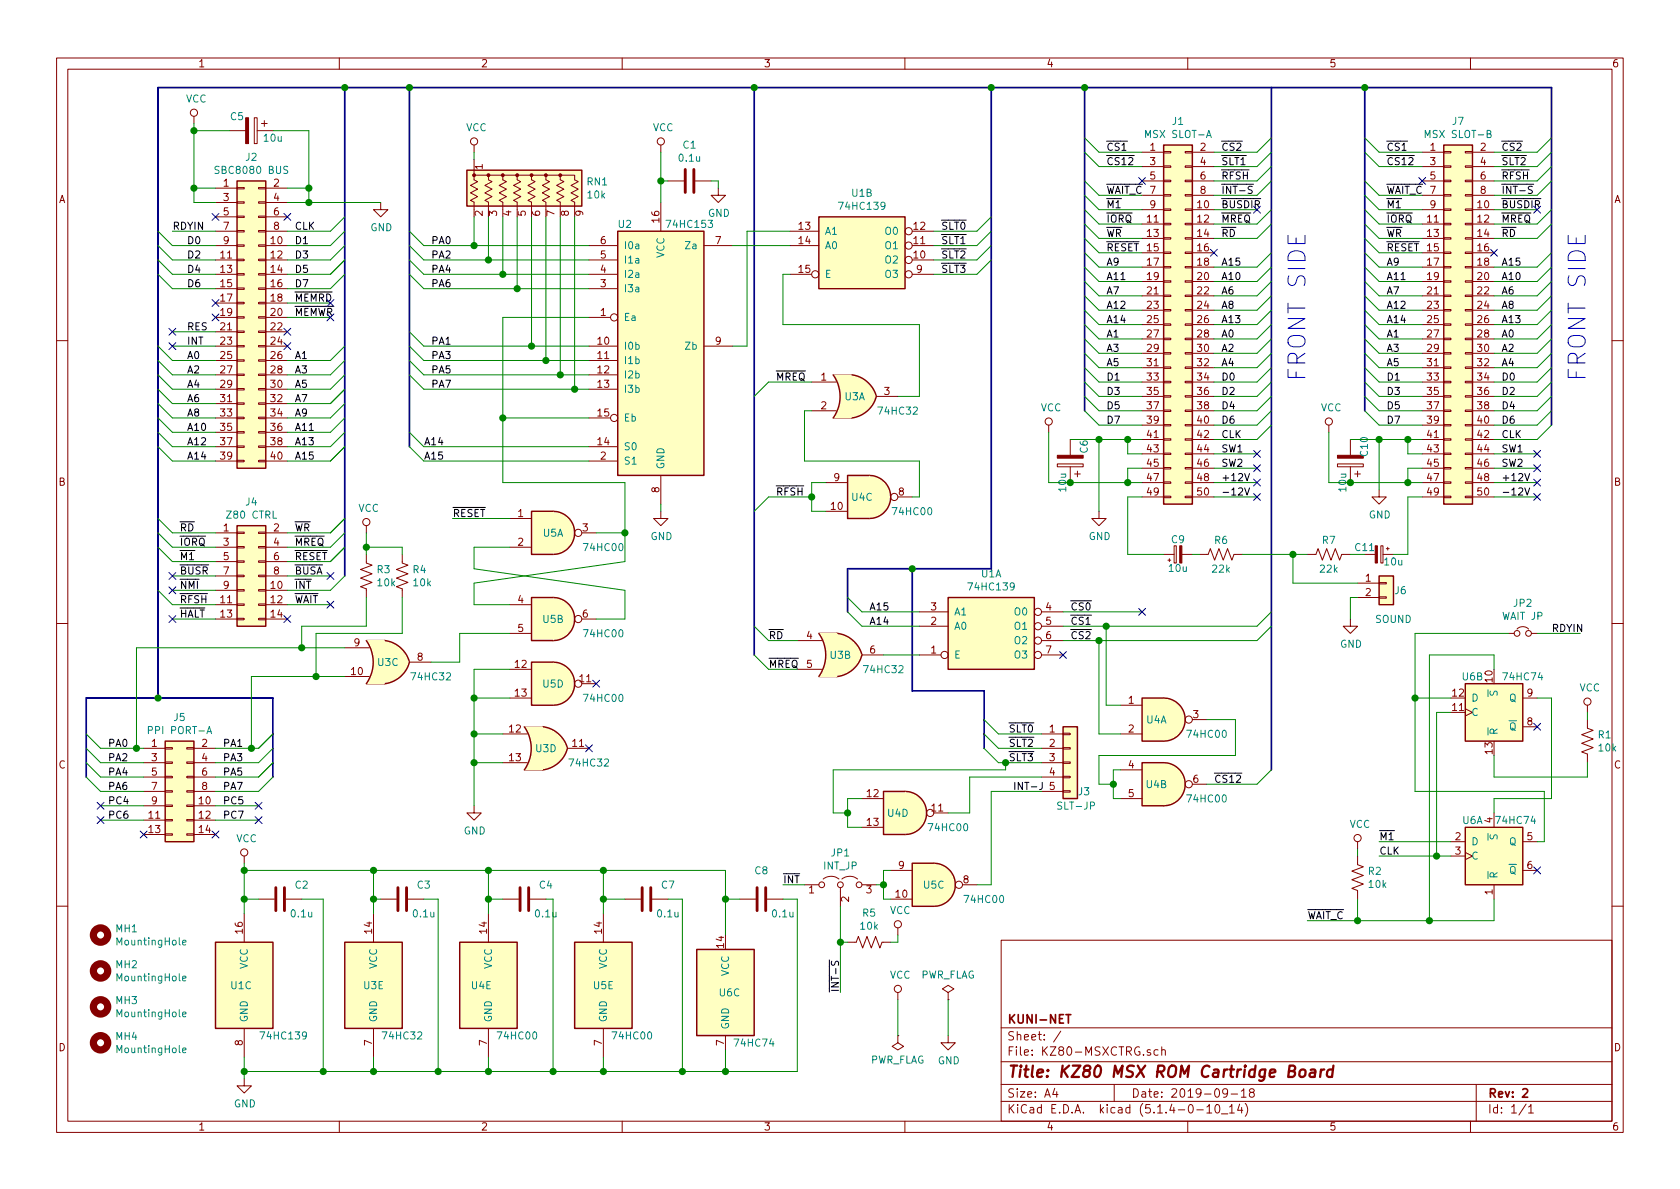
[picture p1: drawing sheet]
<svg xmlns="http://www.w3.org/2000/svg" width="297mm" height="210mm" viewBox="0 0 297 210" stroke-linecap="round" stroke-linejoin="round" font-family="sans-serif">
<defs><g id="words">
<g font-size="4.2" fill="#0000c2">
<text x="230.9" y="67.6" transform="rotate(-90 230.9 67.6)">FRONT SIDE</text>
<text x="280.4" y="67.6" transform="rotate(-90 280.4 67.6)">FRONT SIDE</text>
</g>
<text font-size="2.8" fill="#840000" x="178" y="190.5">Title: KZ80 MSX ROM Cartridge Board</text>
<g font-size="2.1" fill="#840000">
<text x="178" y="184">Sheet: /</text>
<text x="178" y="181">KUNI-NET</text>
<text x="178" y="186.7">File: KZ80-MSXCTRG.sch</text>
<text x="178" y="196.9">KiCad E.D.A. kicad (5.1.4-0-10_14)</text>
<text x="178" y="194.1">Size: A4</text>
<text x="200" y="194.1">Date: 2019-09-18</text>
<text x="263" y="194.1">Rev: 2</text>
<text x="263" y="196.9">Id: 1/1</text>
</g>
<g font-size="1.8" fill="#840000">
<text x="35" y="11.9">1</text>
<text x="85" y="11.9">2</text>
<text x="135" y="11.9">3</text>
<text x="185" y="11.9">4</text>
<text x="235" y="11.9">5</text>
<text x="285" y="11.9">6</text>
<text x="85.3" y="29.9" transform="rotate(-90 85.3 29.9)">1</text>
<text x="203.4" y="26.7">1</text>
<text x="203.4" y="29.2">3</text>
<text x="212.2" y="26.7">2</text>
<text x="212.2" y="29.2">4</text>
<text x="252.9" y="26.7">1</text>
<text x="252.9" y="29.2">3</text>
<text x="261.8" y="26.7">2</text>
<text x="261.8" y="29.2">4</text>
<text x="10.4" y="35.9">A</text>
<text x="39.5" y="33">1</text>
<text x="39.5" y="35.6">3</text>
<text x="48.4" y="33">2</text>
<text x="48.4" y="35.6">4</text>
<text x="203.4" y="31.7">5</text>
<text x="212.2" y="31.7">6</text>
<text x="212.2" y="34.3">8</text>
<text x="252.9" y="31.7">5</text>
<text x="261.8" y="31.7">6</text>
<text x="261.8" y="34.3">8</text>
<text x="285.4" y="35.9">A</text>
<text x="39.5" y="38.1">5</text>
<text x="39.5" y="40.6">7</text>
<text x="48.4" y="38.1">6</text>
<text x="48.4" y="40.6">8</text>
<text x="85.3" y="38.2" transform="rotate(-90 85.3 38.2)">2</text>
<text x="87.9" y="38.2" transform="rotate(-90 87.9 38.2)">3</text>
<text x="90.4" y="38.2" transform="rotate(-90 90.4 38.2)">4</text>
<text x="93" y="38.2" transform="rotate(-90 93 38.2)">5</text>
<text x="95.5" y="38.2" transform="rotate(-90 95.5 38.2)">6</text>
<text x="98" y="38.2" transform="rotate(-90 98 38.2)">7</text>
<text x="100.6" y="38.2" transform="rotate(-90 100.6 38.2)">8</text>
<text x="103.1" y="38.2" transform="rotate(-90 103.1 38.2)">9</text>
<text x="116.6" y="39.3" transform="rotate(-90 116.6 39.3)">16</text>
<text x="141.3" y="40.6">13</text>
<text x="161.6" y="40.6">12</text>
<text x="202.9" y="39.4">11</text>
<text x="202.9" y="41.9">13</text>
<text x="203.4" y="36.8">9</text>
<text x="211.8" y="36.8">10</text>
<text x="211.8" y="39.4">12</text>
<text x="211.8" y="41.9">14</text>
<text x="252.4" y="39.4">11</text>
<text x="252.4" y="41.9">13</text>
<text x="252.9" y="36.8">9</text>
<text x="261.3" y="36.8">10</text>
<text x="261.3" y="39.4">12</text>
<text x="261.3" y="41.9">14</text>
<text x="39" y="45.7">11</text>
<text x="39.5" y="43.2">9</text>
<text x="47.9" y="43.2">10</text>
<text x="47.9" y="45.7">12</text>
<text x="106.2" y="45.7">5</text>
<text x="106.2" y="43.2">6</text>
<text x="126.5" y="43.2">7</text>
<text x="141.3" y="43.2">14</text>
<text x="161.6" y="45.7">10</text>
<text x="161.6" y="43.2">11</text>
<text x="202.9" y="44.4">15</text>
<text x="202.9" y="47">17</text>
<text x="211.8" y="44.4">16</text>
<text x="211.8" y="47">18</text>
<text x="252.4" y="44.4">15</text>
<text x="252.4" y="47">17</text>
<text x="261.3" y="44.4">16</text>
<text x="261.3" y="47">18</text>
<text x="39" y="48.3">13</text>
<text x="39" y="50.8">15</text>
<text x="39" y="53.3">17</text>
<text x="47.9" y="48.3">14</text>
<text x="47.9" y="50.8">16</text>
<text x="47.9" y="53.3">18</text>
<text x="106.2" y="50.8">3</text>
<text x="106.2" y="48.3">4</text>
<text x="141.3" y="48.3">15</text>
<text x="162.1" y="48.3">9</text>
<text x="202.9" y="49.5">19</text>
<text x="202.9" y="52.1">21</text>
<text x="211.8" y="49.5">20</text>
<text x="211.8" y="52.1">22</text>
<text x="252.4" y="49.5">19</text>
<text x="252.4" y="52.1">21</text>
<text x="261.3" y="49.5">20</text>
<text x="261.3" y="52.1">22</text>
<text x="39" y="55.9">19</text>
<text x="39" y="58.4">21</text>
<text x="47.9" y="55.9">20</text>
<text x="47.9" y="58.4">22</text>
<text x="106.2" y="55.9">1</text>
<text x="202.9" y="54.6">23</text>
<text x="202.9" y="57.1">25</text>
<text x="202.9" y="59.7">27</text>
<text x="211.8" y="54.6">24</text>
<text x="211.8" y="57.1">26</text>
<text x="211.8" y="59.7">28</text>
<text x="252.4" y="54.6">23</text>
<text x="252.4" y="57.1">25</text>
<text x="252.4" y="59.7">27</text>
<text x="261.3" y="54.6">24</text>
<text x="261.3" y="57.1">26</text>
<text x="261.3" y="59.7">28</text>
<text x="39" y="61">23</text>
<text x="39" y="63.5">25</text>
<text x="47.9" y="61">24</text>
<text x="47.9" y="63.5">26</text>
<text x="105.7" y="61">10</text>
<text x="105.7" y="63.5">11</text>
<text x="126.5" y="61">9</text>
<text x="202.9" y="62.2">29</text>
<text x="202.9" y="64.8">31</text>
<text x="211.8" y="62.2">30</text>
<text x="211.8" y="64.8">32</text>
<text x="252.4" y="62.2">29</text>
<text x="252.4" y="64.8">31</text>
<text x="261.3" y="62.2">30</text>
<text x="261.3" y="64.8">32</text>
<text x="39" y="66">27</text>
<text x="39" y="68.6">29</text>
<text x="39" y="71.1">31</text>
<text x="47.9" y="66">28</text>
<text x="47.9" y="68.6">30</text>
<text x="47.9" y="71.1">32</text>
<text x="105.7" y="66">12</text>
<text x="105.7" y="68.6">13</text>
<text x="145.2" y="67.3">1</text>
<text x="156.4" y="69.8">3</text>
<text x="202.9" y="67.3">33</text>
<text x="202.9" y="69.8">35</text>
<text x="211.8" y="67.3">34</text>
<text x="211.8" y="69.8">36</text>
<text x="252.4" y="67.3">33</text>
<text x="252.4" y="69.8">35</text>
<text x="261.3" y="67.3">34</text>
<text x="261.3" y="69.8">36</text>
<text x="39" y="73.7">33</text>
<text x="39" y="76.2">35</text>
<text x="47.9" y="73.7">34</text>
<text x="47.9" y="76.2">36</text>
<text x="105.7" y="73.7">15</text>
<text x="145.2" y="72.4">2</text>
<text x="202.9" y="72.4">37</text>
<text x="202.9" y="74.9">39</text>
<text x="202.9" y="77.5">41</text>
<text x="211.8" y="72.4">38</text>
<text x="211.8" y="74.9">40</text>
<text x="211.8" y="77.5">42</text>
<text x="252.4" y="72.4">37</text>
<text x="252.4" y="74.9">39</text>
<text x="252.4" y="77.5">41</text>
<text x="261.3" y="72.4">38</text>
<text x="261.3" y="74.9">40</text>
<text x="261.3" y="77.5">42</text>
<text x="39" y="78.7">37</text>
<text x="39" y="81.3">39</text>
<text x="47.9" y="78.7">38</text>
<text x="47.9" y="81.3">40</text>
<text x="105.7" y="78.7">14</text>
<text x="106.2" y="81.3">2</text>
<text x="202.9" y="80">43</text>
<text x="202.9" y="82.5">45</text>
<text x="211.8" y="80">44</text>
<text x="211.8" y="82.5">46</text>
<text x="252.4" y="80">43</text>
<text x="252.4" y="82.5">45</text>
<text x="261.3" y="80">44</text>
<text x="261.3" y="82.5">46</text>
<text x="10.4" y="85.9">B</text>
<text x="116.6" y="87.1" transform="rotate(-90 116.6 87.1)">8</text>
<text x="147.5" y="85.1">9</text>
<text x="158.9" y="87.6">8</text>
<text x="202.9" y="85.1">47</text>
<text x="202.9" y="87.6">49</text>
<text x="211.8" y="85.1">48</text>
<text x="211.8" y="87.6">50</text>
<text x="252.4" y="85.1">47</text>
<text x="252.4" y="87.6">49</text>
<text x="261.3" y="85.1">48</text>
<text x="261.3" y="87.6">50</text>
<text x="285.4" y="85.9">B</text>
<text x="39.5" y="94">1</text>
<text x="48.4" y="94">2</text>
<text x="91.6" y="91.4">1</text>
<text x="103" y="94">3</text>
<text x="147" y="90.2">10</text>
<text x="39.5" y="96.5">3</text>
<text x="39.5" y="99.1">5</text>
<text x="39.5" y="101.6">7</text>
<text x="48.4" y="96.5">4</text>
<text x="48.4" y="99.1">6</text>
<text x="48.4" y="101.6">8</text>
<text x="91.6" y="96.5">2</text>
<text x="39" y="106.7">11</text>
<text x="39.5" y="104.1">9</text>
<text x="47.9" y="104.1">10</text>
<text x="47.9" y="106.7">12</text>
<text x="91.6" y="106.7">4</text>
<text x="164.6" y="107.9">3</text>
<text x="184.9" y="107.9">4</text>
<text x="241.5" y="102.9">1</text>
<text x="241.5" y="105.4">2</text>
<text x="39" y="109.2">13</text>
<text x="47.9" y="109.2">14</text>
<text x="91.6" y="111.8">5</text>
<text x="103" y="109.2">6</text>
<text x="142.6" y="113">4</text>
<text x="164.6" y="110.5">2</text>
<text x="184.9" y="110.5">5</text>
<text x="184.9" y="113">6</text>
<text x="62.2" y="119.4">10</text>
<text x="62.6" y="114.3">9</text>
<text x="73.8" y="116.8">8</text>
<text x="91.1" y="118.1">12</text>
<text x="142.6" y="118.1">5</text>
<text x="153.8" y="115.6">6</text>
<text x="164.6" y="115.6">1</text>
<text x="184.9" y="115.6">7</text>
<text x="91.1" y="123.2">13</text>
<text x="102.5" y="120.6">11</text>
<text x="199.5" y="124.5">1</text>
<text x="256.8" y="125.7">11</text>
<text x="256.8" y="123.2">12</text>
<text x="263.9" y="120.6" transform="rotate(-90 263.9 120.6)">10</text>
<text x="270" y="123.2">9</text>
<text x="90.1" y="129.5">12</text>
<text x="185.6" y="129.5">1</text>
<text x="199.5" y="129.5">2</text>
<text x="211" y="127">3</text>
<text x="270" y="128.3">8</text>
<text x="10.4" y="135.9">C</text>
<text x="26.8" y="132.1">1</text>
<text x="26.8" y="134.6">3</text>
<text x="26.8" y="137.2">5</text>
<text x="35.7" y="132.1">2</text>
<text x="35.7" y="134.6">4</text>
<text x="35.7" y="137.2">6</text>
<text x="90.1" y="134.6">13</text>
<text x="101.3" y="132.1">11</text>
<text x="185.6" y="132.1">2</text>
<text x="185.6" y="134.6">3</text>
<text x="185.6" y="137.2">4</text>
<text x="199.5" y="135.9">4</text>
<text x="263.9" y="133.3" transform="rotate(-90 263.9 133.3)">13</text>
<text x="285.4" y="135.9">C</text>
<text x="26.8" y="139.7">7</text>
<text x="26.8" y="142.2">9</text>
<text x="35.2" y="142.2">10</text>
<text x="35.7" y="139.7">8</text>
<text x="153.3" y="141">12</text>
<text x="164.8" y="143.5">11</text>
<text x="185.6" y="139.7">5</text>
<text x="199.5" y="141">5</text>
<text x="211" y="138.4">6</text>
<text x="26.3" y="144.8">11</text>
<text x="26.3" y="147.3">13</text>
<text x="35.2" y="144.8">12</text>
<text x="35.2" y="147.3">14</text>
<text x="153.3" y="146">13</text>
<text x="257.3" y="148.6">2</text>
<text x="263.9" y="145.5" transform="rotate(-90 263.9 145.5)">4</text>
<text x="270" y="148.6">5</text>
<text x="158.9" y="153.7">9</text>
<text x="257.3" y="151.1">3</text>
<text x="270" y="153.7">6</text>
<text x="143" y="158">1</text>
<text x="150.1" y="159.5" transform="rotate(-90 150.1 159.5)">2</text>
<text x="153.2" y="158">3</text>
<text x="158.4" y="158.7">10</text>
<text x="170.3" y="156.2">8</text>
<text x="263.9" y="158.2" transform="rotate(-90 263.9 158.2)">1</text>
<text x="42.9" y="165" transform="rotate(-90 42.9 165)">16</text>
<text x="65.8" y="165" transform="rotate(-90 65.8 165)">14</text>
<text x="86.1" y="165" transform="rotate(-90 86.1 165)">14</text>
<text x="106.4" y="165" transform="rotate(-90 106.4 165)">14</text>
<text x="128" y="167.6" transform="rotate(-90 128 167.6)">14</text>
<text x="10.4" y="185.9">D</text>
<text x="42.9" y="184.9" transform="rotate(-90 42.9 184.9)">8</text>
<text x="65.8" y="184.9" transform="rotate(-90 65.8 184.9)">7</text>
<text x="86.1" y="184.9" transform="rotate(-90 86.1 184.9)">7</text>
<text x="106.4" y="184.9" transform="rotate(-90 106.4 184.9)">7</text>
<text x="128" y="184.9" transform="rotate(-90 128 184.9)">7</text>
<text x="285.4" y="185.9">D</text>
<text x="35" y="199.9">1</text>
<text x="85" y="199.9">2</text>
<text x="135" y="199.9">3</text>
<text x="185" y="199.9">4</text>
<text x="235" y="199.9">5</text>
<text x="285" y="199.9">6</text>
</g>
<g font-size="1.8" fill="#008484">
<text x="32.9" y="18.1">VCC</text>
<text x="40.8" y="21.3">C5</text>
<text x="82.4" y="23.2">VCC</text>
<text x="115.4" y="23.2">VCC</text>
<text x="207.3" y="22.1">J1</text>
<text x="256.8" y="22.1">J7</text>
<text x="43.5" y="28.4">J2</text>
<text x="46.7" y="25.1">10u</text>
<text x="120.2" y="28.6">0.1u</text>
<text x="120.8" y="26.3">C1</text>
<text x="202.8" y="24.4">MSX SLOT-A</text>
<text x="252.4" y="24.4">MSX SLOT-B</text>
<text x="38.5" y="30.8">SBC8080 BUS</text>
<text x="103.9" y="32.8">RN1</text>
<text x="104" y="35.1">10k</text>
<text x="150.6" y="34.8">U1B</text>
<text x="65.5" y="40.9">GND</text>
<text x="109.4" y="40.3">U2</text>
<text x="118.2" y="40.3">74HC153</text>
<text x="125.2" y="38.3">GND</text>
<text x="145.8" y="41.5">A1</text>
<text x="148.7" y="37.1">74HC139</text>
<text x="156.6" y="41.5">O0</text>
<text x="110.2" y="46.6">I1a</text>
<text x="110.2" y="44.1">I0a</text>
<text x="117.5" y="45.6" transform="rotate(-90 117.5 45.6)">VCC</text>
<text x="121.4" y="44.1">Za</text>
<text x="145.8" y="44.1">A0</text>
<text x="156.6" y="46.6">O2</text>
<text x="156.6" y="44.1">O1</text>
<text x="110.2" y="51.7">I3a</text>
<text x="110.2" y="49.1">I2a</text>
<text x="145.8" y="49.1">E</text>
<text x="156.6" y="49.1">O3</text>
<text x="110.2" y="56.8">Ea</text>
<text x="110.2" y="61.8">I0b</text>
<text x="110.2" y="64.4">I1b</text>
<text x="121.3" y="61.8">Zb</text>
<text x="110.2" y="66.9">I2b</text>
<text x="110.2" y="69.5">I3b</text>
<text x="149.4" y="70.8">U3A</text>
<text x="110.2" y="74.5">Eb</text>
<text x="155.5" y="73.3">74HC32</text>
<text x="184" y="72.7">VCC</text>
<text x="233.5" y="72.7">VCC</text>
<text x="110.2" y="79.6">S0</text>
<text x="110.2" y="82.2">S1</text>
<text x="117.5" y="83.1" transform="rotate(-90 117.5 83.1)">GND</text>
<text x="192.3" y="80.1" transform="rotate(-90 192.3 80.1)">C6</text>
<text x="241.9" y="80.6" transform="rotate(-90 241.9 80.6)">C10</text>
<text x="43.5" y="89.4">J4</text>
<text x="150.6" y="88.6">U4C</text>
<text x="188.5" y="86.9" transform="rotate(-90 188.5 86.9)">10u</text>
<text x="238" y="86.9" transform="rotate(-90 238 86.9)">10u</text>
<text x="40.3" y="91.7">Z80 CTRL</text>
<text x="63.3" y="90.5">VCC</text>
<text x="96" y="94.9">U5A</text>
<text x="115" y="95.5">GND</text>
<text x="158.1" y="91.1">74HC00</text>
<text x="192.5" y="95.5">GND</text>
<text x="242" y="91.7">GND</text>
<text x="66.7" y="101.4">R3</text>
<text x="73.1" y="101.4">R4</text>
<text x="103.5" y="97.5">74HC00</text>
<text x="206.8" y="101.1">10u</text>
<text x="207.2" y="96.1">C9</text>
<text x="214.4" y="101.3">22k</text>
<text x="214.8" y="96.2">R6</text>
<text x="233.5" y="101.3">22k</text>
<text x="233.8" y="96.2">R7</text>
<text x="239.7" y="97.5">C11</text>
<text x="244.9" y="100">10u</text>
<text x="66.8" y="103.7">10k</text>
<text x="73.2" y="103.7">10k</text>
<text x="171.5" y="104.4">74HC139</text>
<text x="173.5" y="102.1">U1A</text>
<text x="246.7" y="105.1">J6</text>
<text x="267.7" y="107.3">JP2</text>
<text x="96" y="110.2">U5B</text>
<text x="103.5" y="112.7">74HC00</text>
<text x="168.7" y="111.4">A0</text>
<text x="168.7" y="108.8">A1</text>
<text x="179.5" y="108.8">O0</text>
<text x="179.5" y="111.4">O1</text>
<text x="179.5" y="113.9">O2</text>
<text x="243.2" y="110.2">SOUND</text>
<text x="265.7" y="109.6">WAIT JP</text>
<text x="66.8" y="117.8">U3C</text>
<text x="146.8" y="116.5">U3B</text>
<text x="153" y="119">74HC32</text>
<text x="168.7" y="116.5">E</text>
<text x="179.5" y="116.5">O3</text>
<text x="236.9" y="114.5">GND</text>
<text x="73" y="120.3">74HC32</text>
<text x="96" y="121.6">U5D</text>
<text x="103.5" y="124.1">74HC00</text>
<text x="258.6" y="120.3">U6B</text>
<text x="260.1" y="124.1">D</text>
<text x="264.8" y="123.1" transform="rotate(-90 264.8 123.1)">S</text>
<text x="266" y="120.3">74HC74</text>
<text x="266.9" y="124.1">Q</text>
<text x="279.2" y="122.3">VCC</text>
<text x="26.7" y="129.8">PPI PORT-A</text>
<text x="30.8" y="127.5">J5</text>
<text x="202.7" y="127.9">U4A</text>
<text x="210.1" y="130.5">74HC00</text>
<text x="260.1" y="126.6">C</text>
<text x="264.8" y="130" transform="rotate(-90 264.8 130)">R</text>
<text x="266.9" y="129.2">Q</text>
<text x="282.6" y="130.6">R1</text>
<text x="94.8" y="133">U3D</text>
<text x="100.9" y="135.6">74HC32</text>
<text x="282.7" y="132.9">10k</text>
<text x="187.2" y="143.2">SLT-JP</text>
<text x="190.7" y="140.6">J3</text>
<text x="202.7" y="139.4">U4B</text>
<text x="210.1" y="141.9">74HC00</text>
<text x="41.8" y="148.9">VCC</text>
<text x="82" y="147.6">GND</text>
<text x="157" y="144.4">U4D</text>
<text x="164.4" y="147">74HC00</text>
<text x="238.6" y="146.4">VCC</text>
<text x="258.6" y="145.7">U6A</text>
<text x="260.1" y="149.5">D</text>
<text x="264.7" y="145.7">74HC74</text>
<text x="264.8" y="148.5" transform="rotate(-90 264.8 148.5)">S</text>
<text x="266.9" y="149.5">Q</text>
<text x="133.5" y="154.6">C8</text>
<text x="145.6" y="153.8">INT_JP</text>
<text x="147" y="151.5">JP1</text>
<text x="242" y="154.7">R2</text>
<text x="260.1" y="152">C</text>
<text x="264.8" y="155.4" transform="rotate(-90 264.8 155.4)">R</text>
<text x="266.9" y="154.6">Q</text>
<text x="52.2" y="157.1">C2</text>
<text x="73.8" y="157.1">C3</text>
<text x="95.4" y="157.1">C4</text>
<text x="117" y="157.1">C7</text>
<text x="157.3" y="161.6">VCC</text>
<text x="163.3" y="157.1">U5C</text>
<text x="170.8" y="159.7">74HC00</text>
<text x="242.1" y="157">10k</text>
<text x="20.5" y="164.9">MH1</text>
<text x="20.9" y="167.2">MountingHole</text>
<text x="51.6" y="162.2">0.1u</text>
<text x="73.2" y="162.2">0.1u</text>
<text x="94.8" y="162.2">0.1u</text>
<text x="116.4" y="162.2">0.1u</text>
<text x="136.7" y="162.2">0.1u</text>
<text x="152.2" y="164.4">10k</text>
<text x="152.6" y="162.1">R5</text>
<text x="20.5" y="171.2">MH2</text>
<text x="20.9" y="173.5">MountingHole</text>
<text x="43.8" y="171.4" transform="rotate(-90 43.8 171.4)">VCC</text>
<text x="66.7" y="171.4" transform="rotate(-90 66.7 171.4)">VCC</text>
<text x="87" y="171.4" transform="rotate(-90 87 171.4)">VCC</text>
<text x="107.3" y="171.4" transform="rotate(-90 107.3 171.4)">VCC</text>
<text x="128.9" y="172.6" transform="rotate(-90 128.9 172.6)">VCC</text>
<text x="157.3" y="173.1">VCC</text>
<text x="162.7" y="173">PWR_FLAG</text>
<text x="20.5" y="177.6">MH3</text>
<text x="20.9" y="179.9">MountingHole</text>
<text x="40.9" y="174.9">U1C</text>
<text x="64.3" y="174.9">U3E</text>
<text x="83.4" y="174.9">U4E</text>
<text x="105" y="174.9">U5E</text>
<text x="127.2" y="176.2">U6C</text>
<text x="20.5" y="183.9">MH4</text>
<text x="43.8" y="180.8" transform="rotate(-90 43.8 180.8)">GND</text>
<text x="46.4" y="183.8">74HC139</text>
<text x="66.7" y="180.8" transform="rotate(-90 66.7 180.8)">GND</text>
<text x="67.9" y="183.8">74HC32</text>
<text x="87" y="180.8" transform="rotate(-90 87 180.8)">GND</text>
<text x="88.2" y="183.8">74HC00</text>
<text x="107.3" y="180.8" transform="rotate(-90 107.3 180.8)">GND</text>
<text x="108.5" y="183.8">74HC00</text>
<text x="128.9" y="182.1" transform="rotate(-90 128.9 182.1)">GND</text>
<text x="130.1" y="185.1">74HC74</text>
<text x="20.9" y="186.2">MountingHole</text>
<text x="153.8" y="188.1">PWR_FLAG</text>
<text x="165.8" y="188.2">GND</text>
<text x="41.4" y="195.8">GND</text>
</g>
<g font-size="1.8">
<text x="195.6" y="26.7">CS1</text>
<text x="195.6" y="29.2">CS12</text>
<text x="215.9" y="26.7">CS2</text>
<text x="215.9" y="29.2">SLT1</text>
<text x="245.1" y="26.7">CS1</text>
<text x="245.1" y="29.2">CS12</text>
<text x="265.4" y="26.7">CS2</text>
<text x="265.4" y="29.2">SLT2</text>
<text x="195.6" y="34.3">WAIT_C 7</text>
<text x="215.9" y="31.7">RFSH</text>
<text x="215.9" y="34.3">INT-S</text>
<text x="245.1" y="34.3">WAIT_C 7</text>
<text x="265.4" y="31.7">RFSH</text>
<text x="265.4" y="34.3">INT-S</text>
<text x="30.5" y="40.6">RDYIN</text>
<text x="52.1" y="40.6">CLK</text>
<text x="166.4" y="40.6">SLT0</text>
<text x="195.6" y="39.4">IORQ</text>
<text x="195.6" y="36.8">M1</text>
<text x="195.6" y="41.9">WR</text>
<text x="215.9" y="36.8">BUSDIR</text>
<text x="215.9" y="39.4">MREQ</text>
<text x="215.9" y="41.9">RD</text>
<text x="245.1" y="39.4">IORQ</text>
<text x="245.1" y="36.8">M1</text>
<text x="245.1" y="41.9">WR</text>
<text x="265.4" y="36.8">BUSDIR</text>
<text x="265.4" y="39.4">MREQ</text>
<text x="265.4" y="41.9">RD</text>
<text x="33" y="43.2">D0</text>
<text x="33" y="45.7">D2</text>
<text x="52.1" y="43.2">D1</text>
<text x="52.1" y="45.7">D3</text>
<text x="76.2" y="43.2">PA0</text>
<text x="76.2" y="45.7">PA2</text>
<text x="166.4" y="45.7">SLT2</text>
<text x="166.4" y="43.2">SLT1</text>
<text x="195.6" y="44.4">RESET</text>
<text x="195.6" y="47">A9</text>
<text x="215.9" y="47">A15</text>
<text x="245.1" y="44.4">RESET</text>
<text x="245.1" y="47">A9</text>
<text x="265.4" y="47">A15</text>
<text x="33" y="48.3">D4</text>
<text x="33" y="50.8">D6</text>
<text x="52.1" y="48.3">D5</text>
<text x="52.1" y="50.8">D7</text>
<text x="52.1" y="53.3">MEMRD</text>
<text x="76.2" y="48.3">PA4</text>
<text x="76.2" y="50.8">PA6</text>
<text x="166.4" y="48.3">SLT3</text>
<text x="195.6" y="49.5">A11</text>
<text x="195.6" y="52.1">A7</text>
<text x="215.9" y="49.5">A10</text>
<text x="215.9" y="52.1">A6</text>
<text x="245.1" y="49.5">A11</text>
<text x="245.1" y="52.1">A7</text>
<text x="265.4" y="49.5">A10</text>
<text x="265.4" y="52.1">A6</text>
<text x="33" y="58.4">RES</text>
<text x="52.1" y="55.9">MEMWR</text>
<text x="195.6" y="54.6">A12</text>
<text x="195.6" y="57.1">A14</text>
<text x="195.6" y="59.7">A1</text>
<text x="215.9" y="54.6">A8</text>
<text x="215.9" y="57.1">A13</text>
<text x="215.9" y="59.7">A0</text>
<text x="245.1" y="54.6">A12</text>
<text x="245.1" y="57.1">A14</text>
<text x="245.1" y="59.7">A1</text>
<text x="265.4" y="54.6">A8</text>
<text x="265.4" y="57.1">A13</text>
<text x="265.4" y="59.7">A0</text>
<text x="33" y="61">INT</text>
<text x="33" y="63.5">A0</text>
<text x="52.1" y="63.5">A1</text>
<text x="76.2" y="61">PA1</text>
<text x="76.2" y="63.5">PA3</text>
<text x="195.6" y="62.2">A3</text>
<text x="195.6" y="64.8">A5</text>
<text x="215.9" y="62.2">A2</text>
<text x="215.9" y="64.8">A4</text>
<text x="245.1" y="62.2">A3</text>
<text x="245.1" y="64.8">A5</text>
<text x="265.4" y="62.2">A2</text>
<text x="265.4" y="64.8">A4</text>
<text x="33" y="66">A2</text>
<text x="33" y="71.1">A6</text>
<text x="33" y="68.6">A4</text>
<text x="52.1" y="66">A3</text>
<text x="52.1" y="68.6">A5</text>
<text x="52.1" y="71.1">A7</text>
<text x="76.2" y="66">PA5</text>
<text x="76.2" y="68.6">PA7</text>
<text x="137.2" y="67.3">MREQ</text>
<text x="195.6" y="67.3">D1</text>
<text x="195.6" y="69.8">D3</text>
<text x="215.9" y="67.3">D0</text>
<text x="215.9" y="69.8">D2</text>
<text x="245.1" y="67.3">D1</text>
<text x="245.1" y="69.8">D3</text>
<text x="265.4" y="67.3">D0</text>
<text x="265.4" y="69.8">D2</text>
<text x="33" y="73.7">A8</text>
<text x="33" y="76.2">A10</text>
<text x="52.1" y="73.7">A9</text>
<text x="52.1" y="76.2">A11</text>
<text x="195.6" y="72.4">D5</text>
<text x="195.6" y="74.9">D7</text>
<text x="215.9" y="72.4">D4</text>
<text x="215.9" y="74.9">D6</text>
<text x="215.9" y="77.5">CLK</text>
<text x="245.1" y="72.4">D5</text>
<text x="245.1" y="74.9">D7</text>
<text x="265.4" y="72.4">D4</text>
<text x="265.4" y="74.9">D6</text>
<text x="265.4" y="77.5">CLK</text>
<text x="33" y="78.7">A12</text>
<text x="33" y="81.3">A14</text>
<text x="52.1" y="78.7">A13</text>
<text x="52.1" y="81.3">A15</text>
<text x="74.9" y="81.3">A15</text>
<text x="74.9" y="78.7">A14</text>
<text x="215.9" y="80">SW1</text>
<text x="215.9" y="82.5">SW2</text>
<text x="265.4" y="80">SW1</text>
<text x="265.4" y="82.5">SW2</text>
<text x="137.2" y="87.6">RFSH</text>
<text x="215.9" y="85.1">+12V</text>
<text x="215.9" y="87.6">-12V</text>
<text x="265.4" y="85.1">+12V</text>
<text x="265.4" y="87.6">-12V</text>
<text x="31.7" y="94">RD</text>
<text x="52.1" y="94">WR</text>
<text x="80" y="91.4">RESET</text>
<text x="31.7" y="99.1">M1</text>
<text x="31.7" y="96.5">IORQ</text>
<text x="31.7" y="101.6">BUSR</text>
<text x="52.1" y="96.5">MREQ</text>
<text x="52.1" y="99.1">RESET</text>
<text x="52.1" y="101.6">BUSA</text>
<text x="31.7" y="104.1">NMI</text>
<text x="31.7" y="106.7">RFSH</text>
<text x="52.1" y="104.1">INT</text>
<text x="52.1" y="106.7">WAIT</text>
<text x="153.7" y="107.9">A15</text>
<text x="189.2" y="107.9">CS0</text>
<text x="31.7" y="109.2">HALT</text>
<text x="135.9" y="113">RD</text>
<text x="153.7" y="110.5">A14</text>
<text x="189.2" y="113">CS2</text>
<text x="189.2" y="110.5">CS1</text>
<text x="274.3" y="111.8">RDYIN</text>
<text x="135.9" y="118.1">MREQ</text>
<text x="178.6" y="129.5">SLT0</text>
<text x="19" y="132.1">PA0</text>
<text x="19" y="134.6">PA2</text>
<text x="19" y="137.2">PA4</text>
<text x="39.4" y="132.1">PA1</text>
<text x="39.4" y="134.6">PA3</text>
<text x="39.4" y="137.2">PA5</text>
<text x="178.6" y="134.6">SLT3</text>
<text x="178.6" y="132.1">SLT2</text>
<text x="19" y="139.7">PA6</text>
<text x="19" y="142.2">PC4</text>
<text x="39.4" y="139.7">PA7</text>
<text x="39.4" y="142.2">PC5</text>
<text x="179.1" y="139.7">INT-J</text>
<text x="214.6" y="138.4">CS12</text>
<text x="19" y="144.8">PC6</text>
<text x="39.4" y="144.8">PC7</text>
<text x="243.8" y="148.6">M1</text>
<text x="243.8" y="151.1">CLK</text>
<text x="138.4" y="156.2">INT</text>
<text x="231.1" y="162.6">WAIT_C</text>
<text x="148.3" y="175.5" transform="rotate(-90 148.3 175.5)">INT-S</text>
</g>
</g></defs>
<g fill="none" stroke="#840000" stroke-width=".18">
<path d="M10 10.3h277v189.9h-277zM12 12.2h273v186.1h-273zM60 10.3v1.9M110 10.3v1.9M160 10.3v1.9M210 10.3v1.9M260 10.3v1.9M34.3 20.6v1.2M38.1 33.3h3.8M38.1 35.8h3.8M38.1 38.3h3.8M40.6 23.1h2.8"/>
<path d="M41.9 38.2h1.3v.3h-1.3zM41.9 35.7h1.3v.2h-1.3zM41.9 33.1h1.3v.3h-1.3zM45 20.8h.5v4.6h-.5zM45.5 23.1h2.8M45.7 38.2h1.3v.3h-1.3zM45.7 35.7h1.3v.2h-1.3zM45.7 33.1h1.3v.3h-1.3zM46.2 21.8h1M46.7 21.3v1M47 33.3h3.8M47 35.8h3.8"/>
<path d="M47 38.3h3.8M67.3 35.8v1.3h1.3l-1.3 1.2-1.3-1.2h1.3M83.8 25.6v1.3M83.8 28.2v2.5M86.4 31h-2.6v.8l.7 .3-1.3 .7 1.3 .6-1.3 .7 1.3 .7-1.3 .6 .6 .4v1.3M88.9 31h-2.5v.8l.6 .3-1.3 .7 1.3 .6-1.3 .7 1.3 .7-1.3 .6 .7 .4v1.3M91.4 31h-2.5v.8l.6 .3-1.2 .7 1.2 .6-1.2 .7 1.2 .7-1.2 .6 .6 .4v1.3M94 31h-2.6v.8l.7 .3-1.3 .7 1.3 .6-1.3 .7 1.3 .7-1.3 .6 .6 .4v1.3M96.5 31h-2.5v.8l.6 .3-1.3 .7 1.3 .6-1.3 .7 1.3 .7-1.3 .6 .7 .4v1.3M99.1 31h-2.6v.8l.7 .3-1.3 .7 1.3 .6-1.3 .7 1.3 .7-1.3 .6 .6 .4v1.3M99.1 37.1v-1.3l-.7-.4 1.3-.6-1.3-.7 1.3-.7-1.3-.6 1.3-.7-.6-.3v-.8h2.5v.8l.6 .3-1.2 .7 1.2 .6-1.2 .7 1.2 .7-1.2 .6 .6 .4v1.3M116.8 25.6v1.3"/>
<path d="M116.8 35.8v5.1M118.1 32h2.8M122.9 32h2.8M127 33.3v1.2h1.3l-1.3 1.3-1.3-1.3h1.3M201.9 26.9h3.8M201.9 37.1h3.8M201.9 39.6h3.8M201.9 29.5h3.8M201.9 32h3.8M201.9 34.5h3.8M205.7 31.9h1.3v.2h-1.3zM205.7 29.3h1.3v.3h-1.3z"/>
<path d="M205.7 26.8h1.3v.2h-1.3zM205.7 39.5h1.3v.2h-1.3zM205.7 37h1.3v.2h-1.3zM205.7 34.4h1.3v.3h-1.3zM209.5 31.9h1.3v.2h-1.3zM209.5 29.3h1.3v.3h-1.3zM209.5 26.8h1.3v.2h-1.3zM209.5 39.5h1.3v.2h-1.3zM209.5 37h1.3v.2h-1.3zM209.5 34.4h1.3v.3h-1.3zM210.8 26.9h3.8M210.8 37.1h3.8"/>
<path d="M210.8 39.6h3.8M210.8 29.5h3.8M210.8 32h3.8M210.8 34.5h3.8M251.5 26.9h3.8M251.5 37.1h3.8M251.5 39.6h3.8M251.5 29.5h3.8M251.5 32h3.8M251.5 34.5h3.8M255.3 31.9h1.2v.2h-1.2zM255.3 29.3h1.2v.3h-1.2z"/>
<path d="M255.3 26.8h1.2v.2h-1.2zM255.3 39.5h1.2v.2h-1.2zM255.3 37h1.2v.2h-1.2zM255.3 34.4h1.2v.3h-1.2zM259.1 31.9h1.2v.2h-1.2zM259.1 29.3h1.2v.3h-1.2zM259.1 26.8h1.2v.2h-1.2zM259.1 39.5h1.2v.2h-1.2zM259.1 37h1.2v.2h-1.2zM259.1 34.4h1.2v.3h-1.2zM260.3 26.9h3.9M260.3 37.1h3.9"/>
<path d="M260.3 39.6h3.9M260.3 29.5h3.9M260.3 32h3.9M260.3 34.5h3.9M38.1 43.4h3.8M38.1 46h3.8M38.1 48.5h3.8M38.1 51h3.8M38.1 53.6h3.8M38.1 56.1h3.8M38.1 58.7h3.8M38.1 40.9h3.8"/>
<path d="M41.9 58.5h1.3v.3h-1.3zM41.9 53.5h1.3v.2h-1.3zM41.9 50.9h1.3v.3h-1.3zM41.9 48.4h1.3v.2h-1.3zM41.9 45.8h1.3v.3h-1.3zM41.9 56h1.3v.3h-1.3zM41.9 43.3h1.3v.3h-1.3zM41.9 40.8h1.3v.2h-1.3zM45.7 58.5h1.3v.3h-1.3zM45.7 53.5h1.3v.2h-1.3zM45.7 50.9h1.3v.3h-1.3zM45.7 48.4h1.3v.2h-1.3z"/>
<path d="M45.7 45.8h1.3v.3h-1.3zM45.7 56h1.3v.3h-1.3zM45.7 43.3h1.3v.3h-1.3zM45.7 40.8h1.3v.2h-1.3zM47 43.4h3.8M47 46h3.8M47 48.5h3.8M47 51h3.8M47 53.6h3.8M47 56.1h3.8M47 58.7h3.8M47 40.9h3.8"/>
<path d="M104.1 43.4h5.1M104.1 46h5.1M104.1 48.5h5.1M104.1 51h5.1M104.1 56.1h3.8M124.5 43.4h5M139.7 43.4h5.1M139.7 48.5h3.8M139.7 40.9h5.1M161.3 43.4h3.8M161.3 46h3.8M161.3 48.5h3.8"/>
<path d="M161.3 40.9h3.8M201.9 42.2h3.8M201.9 44.7h3.8M201.9 47.2h3.8M201.9 49.8h3.8M201.9 52.3h3.8M201.9 54.9h3.8M201.9 57.4h3.8M201.9 59.9h3.8M205.7 59.8h1.3v.3h-1.3zM205.7 54.7h1.3v.3h-1.3zM205.7 52.2h1.3v.2h-1.3z"/>
<path d="M205.7 49.7h1.3v.2h-1.3zM205.7 47.1h1.3v.3h-1.3zM205.7 57.3h1.3v.2h-1.3zM205.7 44.6h1.3v.2h-1.3zM205.7 42h1.3v.3h-1.3zM209.5 59.8h1.3v.3h-1.3zM209.5 54.7h1.3v.3h-1.3zM209.5 52.2h1.3v.2h-1.3zM209.5 49.7h1.3v.2h-1.3zM209.5 47.1h1.3v.3h-1.3zM209.5 57.3h1.3v.2h-1.3zM209.5 44.6h1.3v.2h-1.3z"/>
<path d="M209.5 42h1.3v.3h-1.3zM210.8 42.2h3.8M210.8 44.7h3.8M210.8 47.2h3.8M210.8 49.8h3.8M210.8 52.3h3.8M210.8 54.9h3.8M210.8 57.4h3.8M210.8 59.9h3.8M251.5 42.2h3.8M251.5 44.7h3.8M251.5 47.2h3.8"/>
<path d="M251.5 49.8h3.8M251.5 52.3h3.8M251.5 54.9h3.8M251.5 57.4h3.8M251.5 59.9h3.8M255.3 59.8h1.2v.3h-1.2zM255.3 54.7h1.2v.3h-1.2zM255.3 52.2h1.2v.2h-1.2zM255.3 49.7h1.2v.2h-1.2zM255.3 47.1h1.2v.3h-1.2zM255.3 57.3h1.2v.2h-1.2zM255.3 44.6h1.2v.2h-1.2z"/>
<path d="M255.3 42h1.2v.3h-1.2zM259.1 59.8h1.2v.3h-1.2zM259.1 54.7h1.2v.3h-1.2zM259.1 52.2h1.2v.2h-1.2zM259.1 49.7h1.2v.2h-1.2zM259.1 47.1h1.2v.3h-1.2zM259.1 57.3h1.2v.2h-1.2zM259.1 44.6h1.2v.2h-1.2zM259.1 42h1.2v.3h-1.2zM260.3 42.2h3.9M260.3 44.7h3.9M260.3 47.2h3.9"/>
<path d="M260.3 49.8h3.9M260.3 52.3h3.9M260.3 54.9h3.9M260.3 57.4h3.9M260.3 59.9h3.9M10 60.2h2M38.1 61.2h3.8M38.1 63.7h3.8M38.1 66.3h3.8M38.1 68.8h3.8M38.1 71.4h3.8M38.1 73.9h3.8"/>
<path d="M38.1 76.4h3.8M38.1 79h3.8M41.9 61.1h1.3v.2h-1.3zM41.9 63.6h1.3v.3h-1.3zM41.9 66.2h1.3v.2h-1.3zM41.9 68.7h1.3v.3h-1.3zM41.9 71.2h1.3v.3h-1.3zM41.9 73.8h1.3v.2h-1.3zM41.9 76.3h1.3v.3h-1.3zM41.9 78.9h1.3v.2h-1.3zM45.7 61.1h1.3v.2h-1.3zM45.7 63.6h1.3v.3h-1.3z"/>
<path d="M45.7 66.2h1.3v.2h-1.3zM45.7 68.7h1.3v.3h-1.3zM45.7 71.2h1.3v.3h-1.3zM45.7 73.8h1.3v.2h-1.3zM45.7 76.3h1.3v.3h-1.3zM45.7 78.9h1.3v.2h-1.3zM47 61.2h3.8M47 63.7h3.8M47 66.3h3.8M47 68.8h3.8M47 71.4h3.8M47 73.9h3.8"/>
<path d="M47 76.4h3.8M47 79h3.8M104.1 61.2h5.1M104.1 63.7h5.1M104.1 66.3h5.1M104.1 68.8h5.1M104.1 73.9h3.8M104.1 79h5.1M124.5 61.2h5M143.5 67.6h4.3M143.5 72.6h4.3M154.9 70.1h3.8"/>
<path d="M185.4 75.2v1.2M189.2 77.7v2.8M201.9 62.5h3.8M201.9 65h3.8M201.9 67.6h3.8M201.9 70.1h3.8M201.9 72.6h3.8M201.9 75.2h3.8M201.9 77.7h3.8M205.7 62.4h1.3v.2h-1.3zM205.7 64.9h1.3v.2h-1.3zM205.7 67.4h1.3v.3h-1.3z"/>
<path d="M205.7 70h1.3v.2h-1.3zM205.7 72.5h1.3v.3h-1.3zM205.7 75.1h1.3v.2h-1.3zM205.7 77.6h1.3v.2h-1.3zM209.5 62.4h1.3v.2h-1.3zM209.5 64.9h1.3v.2h-1.3zM209.5 67.4h1.3v.3h-1.3zM209.5 70h1.3v.2h-1.3zM209.5 72.5h1.3v.3h-1.3zM209.5 75.1h1.3v.2h-1.3zM209.5 77.6h1.3v.2h-1.3zM210.8 62.5h3.8"/>
<path d="M210.8 65h3.8M210.8 67.6h3.8M210.8 70.1h3.8M210.8 72.6h3.8M210.8 75.2h3.8M210.8 77.7h3.8M234.9 75.2v1.2M238.8 77.7v2.8M251.5 62.5h3.8M251.5 65h3.8M251.5 67.6h3.8M251.5 70.1h3.8"/>
<path d="M251.5 72.6h3.8M251.5 75.2h3.8M251.5 77.7h3.8M255.3 62.4h1.2v.2h-1.2zM255.3 64.9h1.2v.2h-1.2zM255.3 67.4h1.2v.3h-1.2zM255.3 70h1.2v.2h-1.2zM255.3 72.5h1.2v.3h-1.2zM255.3 75.1h1.2v.2h-1.2zM255.3 77.6h1.2v.2h-1.2zM259.1 62.4h1.2v.2h-1.2zM259.1 64.9h1.2v.2h-1.2z"/>
<path d="M259.1 67.4h1.2v.3h-1.2zM259.1 70h1.2v.2h-1.2zM259.1 72.5h1.2v.3h-1.2zM259.1 75.1h1.2v.2h-1.2zM259.1 77.6h1.2v.2h-1.2zM260.3 62.5h3.9M260.3 65h3.9M260.3 67.6h3.9M260.3 70.1h3.9M260.3 72.6h3.9M260.3 75.2h3.9M260.3 77.7h3.9"/>
<path d="M285 60.2h2M38.1 81.5h3.8M38.1 94.2h3.8M38.1 96.8h3.8M38.1 99.3h3.8M41.9 81.4h1.3v.3h-1.3zM41.9 99.2h1.3v.2h-1.3zM41.9 96.6h1.3v.3h-1.3zM41.9 94.1h1.3v.3h-1.3zM45.7 81.4h1.3v.3h-1.3zM45.7 99.2h1.3v.2h-1.3zM45.7 96.6h1.3v.3h-1.3z"/>
<path d="M45.7 94.1h1.3v.3h-1.3zM47 81.5h3.8M47 94.2h3.8M47 96.8h3.8M47 99.3h3.8M64.8 98v1.6l1 .3-2 .8 2 .8-2 .7 2 .8-2 .8 1 .3v1.6M64.8 93v1.2M71.1 98v1.6l1 .3-2 .8 2 .8-2 .7 2 .8-2 .8 1 .3v1.6M90.2 96.8h3.8M90.2 91.7h3.8M102.9 94.2h2.5M104.1 81.5h5.1"/>
<path d="M116.8 90.4v1.3h1.3l-1.3 1.3-1.2-1.3h1.2M116.8 84.1v5M146 85.3h3.9M146 90.4h3.9M158.7 87.9h2.6M186.9 82h4.6v.5h-4.6zM189.2 82.5v2.8M190 83.8h1M190.5 83.3v1M194.3 90.4v1.3h1.3l-1.3 1.3-1.3-1.3h1.3M201.9 80.3h3.8M201.9 82.8h3.8"/>
<path d="M201.9 85.3h3.8M201.9 87.9h3.8M205.7 85.2h1.3v.3h-1.3zM205.7 87.8h1.3v.2h-1.3zM205.7 80.1h1.3v.3h-1.3zM205.7 82.7h1.3v.2h-1.3zM205.7 98h1.9M206.5 99.1h.5M206.8 98.8v.5M207.6 96.5h.4v3.1h-.4zM209 98h1.8M209.5 85.2h1.3v.3h-1.3z"/>
<path d="M209.5 87.8h1.3v.2h-1.3zM209.5 80.1h1.3v.3h-1.3zM209.5 82.7h1.3v.2h-1.3zM210.8 80.3h3.8M210.8 82.8h3.8M210.8 85.3h3.8M210.8 87.9h3.8M212.1 98h1.5l.4-1 .8 2.1 .7-2.1 .8 2.1 .7-2.1 .8 2.1 .4-1.1h1.5M231.1 98h1.6l.3-1 .8 2.1 .8-2.1 .7 2.1 .8-2.1 .8 2.1 .3-1.1h1.6M236.5 82h4.5v.5h-4.5zM238.8 82.5v2.8M239.5 83.8h1"/>
<path d="M240 83.3v1M243.8 86.6v1.3h1.3l-1.3 1.2-1.2-1.2h1.2M244.1 96.5h.4v3.1h-.4zM244.5 98h1.9M245.1 97h.5M245.4 96.8v.5M251.5 80.3h3.8M251.5 82.8h3.8M251.5 85.3h3.8M251.5 87.9h3.8M255.3 85.2h1.2v.3h-1.2zM255.3 87.8h1.2v.2h-1.2z"/>
<path d="M255.3 80.1h1.2v.3h-1.2zM255.3 82.7h1.2v.2h-1.2zM259.1 85.2h1.2v.3h-1.2zM259.1 87.8h1.2v.2h-1.2zM259.1 80.1h1.2v.3h-1.2zM259.1 82.7h1.2v.2h-1.2zM260.3 80.3h3.9M260.3 82.8h3.9M260.3 85.3h3.9M260.3 87.9h3.9M10 110.3h2M38.1 104.4h3.8"/>
<path d="M38.1 106.9h3.8M38.1 109.5h3.8M38.1 101.8h3.8M41.9 106.8h1.3v.3h-1.3zM41.9 109.3h1.3v.3h-1.3zM41.9 104.3h1.3v.2h-1.3zM41.9 101.7h1.3v.3h-1.3zM45.7 106.8h1.3v.3h-1.3zM45.7 109.3h1.3v.3h-1.3zM45.7 104.3h1.3v.2h-1.3zM45.7 101.7h1.3v.3h-1.3zM47 104.4h3.8"/>
<path d="M47 106.9h3.8M47 109.5h3.8M47 101.8h3.8M61 119.6h4.3M61 114.5h4.3M72.4 117.1h3.8M90.2 106.9h3.8M90.2 112h3.8M90.2 118.4h3.8M102.9 109.5h2.5M141 118.4h4.3M141 113.3h4.3"/>
<path d="M152.4 115.8h3.8M162.6 115.8h3.8M162.6 110.7h5M162.6 108.2h5M184.1 113.3h3.9M184.1 115.8h3.9M184.1 110.7h3.9M184.1 108.2h3.9M238.8 109.5v1.2h1.2l-1.2 1.3-1.3-1.3h1.3M240 103.1h3.8M240 105.7h3.8M243.8 105.5h1.3v.3h-1.3z"/>
<path d="M243.8 103h1.3v.2h-1.3zM266.7 112h1M268.2 111.2a1.41 1.41 0 0 1 2.1 0M270.8 112h1M285 110.3h2M25.4 132.3h3.8M25.4 134.9h3.8M25.4 137.4h3.8M25.4 139.9h3.8M29.2 137.3h1.3v.2h-1.3zM29.2 134.7h1.3v.3h-1.3zM29.2 132.2h1.3v.3h-1.3z"/>
<path d="M29.2 139.8h1.3v.3h-1.3zM33 137.3h1.3v.2h-1.3zM33 134.7h1.3v.3h-1.3zM33 132.2h1.3v.3h-1.3zM33 139.8h1.3v.3h-1.3zM34.3 132.3h3.8M34.3 134.9h3.8M34.3 137.4h3.8M34.3 139.9h3.8M88.9 129.8h4.3M88.9 134.9h4.3M90.2 123.4h3.8"/>
<path d="M100.3 132.3h3.8M102.9 120.9h2.5M184.1 129.8h3.9M184.1 132.3h3.9M184.1 134.9h3.9M184.1 137.4h3.9M184.1 139.9h3.9M188 139.8h1.2v.3h-1.2zM188 137.3h1.2v.2h-1.2zM188 132.2h1.2v.3h-1.2zM188 129.7h1.2v.2h-1.2zM188 134.7h1.2v.3h-1.2z"/>
<path d="M198.1 129.8h3.8M198.1 136.1h3.8M198.1 124.7h3.8M210.8 138.7h2.6M210.8 127.2h2.6M259.1 125.3l1.2 .7-1.2 .6M269.2 128.5h2.6M269.2 123.4h2.6M280.7 127.2v1.6l1 .4-2 .7 2 .8-2 .7 2 .8-2 .8 1 .3v1.6M280.7 124.7v1.3M25.4 142.5h3.8M25.4 145h3.8"/>
<path d="M25.4 147.6h3.8M29.2 144.9h1.3v.3h-1.3zM29.2 147.4h1.3v.3h-1.3zM29.2 142.4h1.3v.2h-1.3zM33 144.9h1.3v.3h-1.3zM33 147.4h1.3v.3h-1.3zM33 142.4h1.3v.2h-1.3zM34.3 142.5h3.8M34.3 145h3.8M34.3 147.6h3.8M43.2 151.4v1.2M45.7 159h2.8"/>
<path d="M50.5 159h2.8M67.3 159h2.8M72.1 159h2.8M83.8 142.5v1.3h1.3l-1.3 1.2-1.3-1.2h1.3M88.9 159h2.8M93.7 159h2.8M110.5 159h2.8M115.3 159h2.8M130.8 159h2.8M135.6 159h2.8M142.2 156.5h2.6M145.5 155.4a2.26 2.26 0 0 1 2.8 0"/>
<path d="M148.6 157v3.3M148.8 155.4a2.26 2.26 0 0 1 2.8 0M152.4 156.5h2.5M152.4 141.2h3.8M152.4 146.3h3.8M157.5 153.9h3.8M157.5 159h3.8M165.1 143.8h2.5M170.2 156.5h2.5M198.1 141.2h3.8M240 151.4v1.5l1 .4-2 .7 2 .8-2 .8 2 .7-2 .8 1 .4v1.5M240 148.8v1.3"/>
<path d="M256.5 148.8h2.6M256.5 151.4h2.6M259.1 150.7l1.2 .7-1.2 .6M264.2 143.8v2.5M264.2 156.5v2.5M269.2 148.8h2.6M269.2 153.9h2.6M10 160.2h2M43.2 161.5v5.1M66 161.5v5.1M86.4 161.5v5.1M106.7 161.5v5.1"/>
<path d="M149.9 166.6h1.5l.4-1 .7 2 .8-2 .8 2 .7-2 .8 2 .4-1h1.5M158.7 164.1v1.2M158.7 175.5v1.3M167.6 175.5l1.1-.6-1.1-.7-1 .7 1 .6v1.3M167.6 176.8h.1M177 166.3h108v32h-108zM285 160.2h2M43.2 190.7v1.3h1.2l-1.2 1.3-1.3-1.3h1.3M43.2 181.9v5M60 198.3v1.9M66 181.9v5M86.4 181.9v5"/>
<path d="M106.7 181.9v5M110 198.3v1.9M128.3 183.1v2.6M158.7 183.1v1.3l1.1 .6-1.1 .7-1-.7 1-.6M158.7 183.1h.1M160 198.3v1.9M167.6 183.1v1.3h1.3l-1.3 1.3-1.2-1.3h1.2M177 194.8h108M177 191.8h108M177 187.8h108M177 181.8h108M186.5 192.5l-.4 1h1"/>
<path d="M186.8 193v1M187.6 182.3l-1.3 2M197 191.8v3M203.4 185.7a.37 .37 0 0 0-.6 .1l.1 .2 .5 .2 .1 .1-.2 .3-.5-.1M204.7 185.7l-.4-.1-.3 .3 .1 .6 .2 .1 .4-.1M205.4 185.7h.1a.37 .37 0 0 1 .5 .1v.8M205.4 185.1v1.5M210 198.3v1.9M211.6 196.3h1.2M213.4 195.8l.4-.5v1.5M213.4 196.8h.8M215 195.4l.3-.1a.94 .94 0 0 1 0 1.5 .8 .8 0 0 1-.6-.6 .8 .8 0 0 1 .3-.8z"/>
<path d="M216 197h1.1M217 193.2l-.1 .2a.48 .48 0 0 1-.6-.1v-.6a.48 .48 0 0 1 .6-.1l.1 .1a1.19 1.19 0 0 1-.2 1.2l-.5 .1M217.4 195.8l.4-.5v1.5M217.4 196.8h.8M217.7 193.5h1.1M219.2 195.2l-.4 1.1h.9M219.5 193l.4-.5v1.5M219.5 194h.8M219.5 195.8v1M220.2 195.1a1.71 1.71 0 0 1 0 2.3M221.2 193.2l-.3-.3 .1-.2 .2-.2 .4 .1 .2 .2-.1 .2-.6 .2a.48 .48 0 0 0-.1 .7l.2 .1 .5-.1a.48 .48 0 0 0-.1-.7h-.1M260 198.3v1.9"/>
<path d="M261 191.8v6.5M269.8 195.2l-1.2 2M270.3 195.8l.4-.5v1.5M270.3 196.8h.8"/>
<circle cx="34.3" cy="19.9" r=".63"/>
<circle cx="83.8" cy="25" r=".63"/>
<circle cx="116.8" cy="25" r=".63"/>
<circle cx="108.6" cy="56.1" r=".63"/>
<circle cx="144.1" cy="48.5" r=".63"/>
<circle cx="160.7" cy="46" r=".63"/>
<circle cx="160.7" cy="48.5" r=".63"/>
<circle cx="160.7" cy="43.4" r=".63"/>
<circle cx="160.7" cy="40.9" r=".63"/>
<circle cx="108.6" cy="73.9" r=".63"/>
<circle cx="185.4" cy="74.5" r=".63"/>
<circle cx="234.9" cy="74.5" r=".63"/>
<circle cx="64.8" cy="92.3" r=".63"/>
<circle cx="102.2" cy="94.2" r=".63"/>
<circle cx="158.1" cy="87.9" r=".63"/>
<circle cx="102.2" cy="109.5" r=".63"/>
<circle cx="167" cy="115.8" r=".63"/>
<circle cx="183.5" cy="108.2" r=".63"/>
<circle cx="183.5" cy="113.3" r=".63"/>
<circle cx="183.5" cy="115.8" r=".63"/>
<circle cx="183.5" cy="110.7" r=".63"/>
<circle cx="268.2" cy="112" r=".51"/>
<circle cx="270.3" cy="112" r=".51"/>
<circle cx="102.2" cy="120.9" r=".63"/>
<circle cx="210.2" cy="127.2" r=".63"/>
<circle cx="210.2" cy="138.7" r=".63"/>
<circle cx="280.7" cy="124.1" r=".63"/>
<circle cx="43.2" cy="150.7" r=".63"/>
<circle cx="145.3" cy="156.5" r=".51"/>
<circle cx="148.6" cy="156.5" r=".51"/>
<circle cx="151.9" cy="156.5" r=".51"/>
<circle cx="164.5" cy="143.8" r=".63"/>
<circle cx="169.5" cy="156.5" r=".63"/>
<circle cx="240" cy="148.2" r=".63"/>
<circle cx="158.7" cy="174.9" r=".63"/>
<circle cx="158.7" cy="163.4" r=".63"/>
</g>
<path d="M188.5 179.4h.8M188.9 179.4v1.5M269.2 192.7l.3-.2h.3l.3 .5-.9 1h.9" fill="none" stroke="#840000" stroke-width=".3"/>
<path d="M229.9 189.3a.51 .51 0 0 1 .5-.2 .51 .51 0 0 1 .4 .4v.6a.56 .56 0 0 1-.5 .4 .56 .56 0 0 1-.6-.4zM231.7 189.2h.8l.1 .2-.2 1M232.6 189.6l-.7 .1a.4 .4 0 0 0-.4 .3 .4 .4 0 0 0 .3 .4l.7-.1M233.6 189.1l-.2 1.3M234.1 189.1a.54 .54 0 0 0-.6 .4M235.7 189.2a.68 .68 0 0 0-1 .3l-.1 .6 .1 .2 .2 .1 .6-.1M235.8 188.4l-.3 2" fill="none" stroke="#840000" stroke-width=".41"/>
<g fill="#ffffc2" stroke="#ffffc2" stroke-width=".18">
<path d="M205.7 25.6h5.1v63.5h-5.1z"/>
<path d="M41.9 32h5.1v50.8h-5.1z"/>
<path d="M67.9 113.3a5.2 5.2 0 0 1 4.5 3.8l-5 1.3z"/>
<path d="M67.4 115.8l5 1.3a5.2 5.2 0 0 1-4.5 3.8z"/>
<path d="M64.8 120.9h3.1z"/>
<path d="M64.8 113.3h3.1z"/>
<path d="M64.8 113.3h3.1v7.6h-3.1a6.7 6.7 0 0 0 0-7.6z"/>
<path d="M243.8 101.8h2.6v5.1h-2.6z"/>
<path d="M255.3 25.6h5v63.5h-5z"/>
<path d="M41.9 93h5.1v17.7h-5.1z"/>
<path d="M259.1 120.9h10.1v10.2h-10.1z"/>
<path d="M259.1 146.3h10.1v10.2h-10.1z"/>
<path d="M123.2 167.9h10.1v15.2h-10.1z"/>
<path d="M101.6 166.6h10.2v15.3h-10.2z"/>
<path d="M97.8 117.1a3.8 3.8 0 0 1 3.8 3.8 3.8 3.8 0 0 1-3.8 3.8z"/>
<path d="M94 117.1h3.8v7.6h-3.8z"/>
<path d="M165.1 152.6a3.8 3.8 0 0 1 3.8 3.9 3.8 3.8 0 0 1-3.8 3.8z"/>
<path d="M161.3 152.6h3.8v7.7h-3.8z"/>
<path d="M97.8 105.7a3.8 3.8 0 0 1 3.8 3.8 3.8 3.8 0 0 1-3.8 3.8z"/>
<path d="M94 105.7h3.8v7.6h-3.8z"/>
<path d="M97.8 90.4a3.8 3.8 0 0 1 3.8 3.8 3.8 3.8 0 0 1-3.8 3.8z"/>
<path d="M94 90.4h3.8v7.6h-3.8z"/>
<path d="M188 128.5h2.5v12.7h-2.5z"/>
<path d="M160 139.9a3.8 3.8 0 0 1 3.8 3.9 3.8 3.8 0 0 1-3.8 3.8z"/>
<path d="M156.2 139.9h3.8v7.7h-3.8z"/>
<path d="M95.9 128.5a5.2 5.2 0 0 1 4.4 3.8l-5 1.3z"/>
<path d="M95.3 131l5 1.4a5.2 5.2 0 0 1-4.4 3.8z"/>
<path d="M92.7 136.1h3.2z"/>
<path d="M92.7 128.5h3.2z"/>
<path d="M92.7 128.5h3.2v7.6h-3.2a6.7 6.7 0 0 0 0-7.6z"/>
<path d="M205.7 134.9a3.8 3.8 0 0 1 3.8 3.8 3.8 3.8 0 0 1-3.8 3.8z"/>
<path d="M201.9 134.9h3.8v7.6h-3.8z"/>
<path d="M205.7 123.4a3.8 3.8 0 0 1 3.8 3.8 3.8 3.8 0 0 1-3.8 3.9z"/>
<path d="M201.9 123.4h3.8v7.7h-3.8z"/>
<path d="M148 112a5.2 5.2 0 0 1 4.4 3.8l-5 1.3z"/>
<path d="M147.4 114.5l5 1.3a5.2 5.2 0 0 1-4.4 3.9z"/>
<path d="M144.8 119.6h3.2z"/>
<path d="M144.8 112h3.2z"/>
<path d="M144.8 112h3.2v7.6h-3.2a6.7 6.7 0 0 0 0-7.6z"/>
<path d="M81.3 166.6h10.1v15.3h-10.1z"/>
<path d="M153.7 84.1a3.8 3.8 0 0 1 3.8 3.8 3.8 3.8 0 0 1-3.8 3.8z"/>
<path d="M149.9 84.1h3.8v7.6h-3.8z"/>
<path d="M38.1 166.6h10.2v15.3h-10.2z"/>
<path d="M61 166.6h10.1v15.3h-10.1z"/>
<path d="M150.5 66.3a5.2 5.2 0 0 1 4.4 3.8l-5 1.3z"/>
<path d="M149.9 68.8l5 1.3a5.2 5.2 0 0 1-4.4 3.8z"/>
<path d="M147.3 73.9h3.2z"/>
<path d="M147.3 66.3h3.2z"/>
<path d="M147.3 66.3h3.2v7.6h-3.2a6.7 6.7 0 0 0 0-7.6z"/>
<path d="M167.6 105.7h15.3v12.7h-15.3z"/>
<path d="M144.8 38.3h15.2v12.7h-15.2z"/>
<path d="M82.5 30.1h20.4v6.3h-20.4z"/>
<path d="M29.2 131.1h5.1v17.7h-5.1z"/>
<path d="M109.2 40.9h15.3v43.2h-15.3z"/>
</g>
<g fill="none" stroke="#840000" stroke-width=".25">
<path d="M41.9 32h5.1v50.8h-5.1zM82.5 30.1h20.4v6.3h-20.4zM144.8 38.3h15.2v12.7h-15.2zM205.7 25.6h5.1v63.5h-5.1zM255.3 25.6h5v63.5h-5zM109.2 40.9h15.3v43.2h-15.3zM147.3 73.9h3.2M150.5 66.3a5.2 5.2 0 0 1 4.4 3.8M150.5 66.3h-3.2a6.6 6.6 0 0 1 0 7.6M154.9 70.1a5.2 5.2 0 0 1-4.4 3.8M41.9 93h5.1v17.7h-5.1zM94 90.4h3.8a3.8 3.8 0 0 1 3.8 3.8 3.8 3.8 0 0 1-3.8 3.8h-3.8z"/>
<path d="M149.9 84.1h3.8a3.8 3.8 0 0 1 3.8 3.8 3.8 3.8 0 0 1-3.8 3.8h-3.8zM64.8 113.3h3.1M64.8 113.3a6.6 6.6 0 0 1 0 7.6M67.9 113.3a5.2 5.2 0 0 1 4.5 3.8M72.4 117.1a5.2 5.2 0 0 1-4.5 3.8M94 117.1h3.8a3.8 3.8 0 0 1 3.8 3.8 3.8 3.8 0 0 1-3.8 3.8h-3.8zM94 105.7h3.8a3.8 3.8 0 0 1 3.8 3.8 3.8 3.8 0 0 1-3.8 3.8h-3.8zM144.8 119.6h3.2M144.8 112h3.2M144.8 112a6.6 6.6 0 0 1 0 7.6M148 112a5.2 5.2 0 0 1 4.4 3.8M152.4 115.8a5.2 5.2 0 0 1-4.4 3.9"/>
<path d="M167.6 105.7h15.3v12.7h-15.3zM243.8 101.8h2.6v5.1h-2.6zM29.2 131.1h5.1v17.7h-5.1zM64.8 120.9h3.1M92.7 128.5h3.2M92.7 128.5a6.6 6.6 0 0 1 0 7.6M95.9 128.5a5.2 5.2 0 0 1 4.4 3.8M100.3 132.4a5.2 5.2 0 0 1-4.4 3.8l-3.2-.1M156.2 139.9h3.8a3.8 3.8 0 0 1 3.8 3.9 3.8 3.8 0 0 1-3.8 3.8h-3.8zM188 128.5h2.5v12.7h-2.5zM201.9 134.9h3.8a3.8 3.8 0 0 1 3.8 3.8 3.8 3.8 0 0 1-3.8 3.8h-3.8zM201.9 123.4h3.8a3.8 3.8 0 0 1 3.8 3.8 3.8 3.8 0 0 1-3.8 3.9h-3.8z"/>
<path d="M259.1 120.9h10.1v10.2h-10.1zM161.3 152.6h3.8a3.8 3.8 0 0 1 3.8 3.9 3.8 3.8 0 0 1-3.8 3.8h-3.8zM259.1 146.3h10.1v10.2h-10.1zM38.1 166.6h10.2v15.3h-10.2zM61 166.6h10.1v15.3h-10.1zM81.3 166.6h10.1v15.3h-10.1zM101.6 166.6h10.2v15.3h-10.2zM123.2 167.9h10.1v15.2h-10.1z"/>
</g>
<path d="M50.9 29.5l-.5-.1-.2 .1 .1 .5 .5 .2 .1 .2-.3 .3-.4-.1M213.3 24.3l.4-1.2 .5 1.2M262.9 23.7l.6-.1 .1-.2v-.2l-.7-.1v1.2h.5l.2-.1 .1-.3-.3-.2M36.6 129.7l.4-1.2 .4 1.2M32.3 179.4l.6-.1-.1-.3h-.3l-.2 .1 .1 .7h.4M32.3 173l.6-.1-.1-.2-.3-.1-.2 .2 .1 .6h.4M32.3 166.7l.6-.1-.1-.3h-.3l-.2 .1 .1 .7h.4M32.3 185.7l.6-.1-.1-.2-.3-.1-.2 .2 .1 .6h.4" fill="none" stroke="#008484" stroke-width=".18"/>
<g fill="#840000" stroke="#840000" stroke-width=".18">
<path d="M243.2 96.5h.3v3.1h-.3z"/>
<path d="M208.6 96.5h.4v3.1h-.4z"/>
<path d="M236.5 80.5h4.5v.5h-4.5z"/>
<path d="M186.9 80.5h4.6v.5h-4.6z"/>
<path d="M43.4 20.8h.5v4.6h-.5z"/>
<circle cx="83.8" cy="31" r=".25"/>
<circle cx="86.4" cy="31" r=".25"/>
<circle cx="88.9" cy="31" r=".25"/>
<circle cx="91.4" cy="31" r=".25"/>
<circle cx="94" cy="31" r=".25"/>
<circle cx="96.5" cy="31" r=".25"/>
<circle cx="99.1" cy="31" r=".25"/>
</g>
<path d="M121.2 30v4M122.7 30v4M48.8 157v4M50.3 157v4M70.4 157v4M71.9 157v4M91.9 157v4M93.5 157v4M113.5 157v4M115.1 157v4M133.9 157v4M135.4 157v4" fill="none" stroke="#840000" stroke-width=".51"/>
<g fill="none" stroke="#840000" stroke-width="1.3">
<circle cx="17.8" cy="165.3" r="1.27"/>
<circle cx="17.8" cy="178" r="1.27"/>
<circle cx="17.8" cy="171.7" r="1.27"/>
<circle cx="17.8" cy="184.4" r="1.27"/>
</g>
<path d="M61 15.5v86.3M72.4 15.5v63.5M133.3 15.5v100.3M175.3 15.5v85.1h-25.4v7.6M191.8 15.5v57.1M224.8 15.5v120.6M241.3 15.5v57.1M274.3 75.2v-59.7h-246.4v107.9M161.3 100.6v21.6h12.7v10.1M15.2 137.4v-14h33.1v14" fill="none" stroke="#000084" stroke-width=".3"/>
<g fill="none" stroke="#008400" stroke-width=".18">
<path d="M34.3 21.8v14h3.8M34.3 33.3h3.8M34.3 23.1h6.3M48.3 23.1h6.3v12.7M50.8 33.3h3.8M50.8 35.8h16.5M61 38.3l-2.6 2.6h-7.6M83.8 26.9v1.3M83.8 38.3v5.1M86.4 38.3v7.7M88.9 38.3v10.2M91.4 38.3v12.7"/>
<path d="M94 38.3v22.9M96.5 38.3v25.4M99.1 38.3v28M101.6 38.3v30.5M116.8 32h1.3M116.8 26.9v8.9M125.7 32h1.3v1.3M175.3 38.3l-2.6 2.6h-7.6M191.8 24.4l2.5 2.5h7.6M191.8 26.9l2.5 2.6h7.6M191.8 32l2.5 2.5h7.6M191.8 34.5l2.5 2.6h7.6"/>
<path d="M191.8 37.1l2.5 2.5h7.6M191.8 39.6l2.5 2.6h7.6M214.6 37.1h7.6M224.8 24.4l-2.6 2.5h-7.6M224.8 26.9l-2.6 2.6h-7.6M224.8 32l-2.6 2.5h-7.6M224.8 37.1l-2.6 2.5h-7.6M224.8 39.6l-2.6 2.6h-7.6M224.8 29.5l-2.6 2.5h-7.6M241.3 24.4l2.5 2.5h7.7M241.3 26.9l2.5 2.6h7.7M241.3 32l2.5 2.5h7.7"/>
<path d="M241.3 34.5l2.5 2.6h7.7M241.3 37.1l2.5 2.5h7.7M241.3 39.6l2.5 2.6h7.7M264.2 37.1h7.6M274.3 24.4l-2.5 2.5h-7.6M274.3 26.9l-2.5 2.6h-7.6M274.3 32l-2.5 2.5h-7.6M274.3 37.1l-2.5 2.5h-7.6M274.3 39.6l-2.5 2.6h-7.6M274.3 29.5l-2.5 2.5h-7.6M27.9 40.9l2.6 2.5h7.6M27.9 43.4l2.6 2.6h7.6"/>
<path d="M27.9 46l2.6 2.5h7.6M27.9 48.5l2.6 2.5h7.6M30.5 40.9h7.6M30.5 58.7h7.6M50.8 53.6h7.6M50.8 56.1h7.6M61 40.9l-2.6 2.5h-7.6M61 43.4l-2.6 2.6h-7.6M61 46l-2.6 2.5h-7.6M61 48.5l-2.6 2.5h-7.6M72.4 40.9l2.5 2.5h29.2M72.4 43.4l2.5 2.6h29.2"/>
<path d="M72.4 46l2.5 2.5h29.2M72.4 48.5l2.5 2.5h29.2M72.4 58.7l2.5 2.5h29.2M104.1 56.1h-15.2v29.2h21.6v14l-26.7 3.8v3.8h6.4M129.5 43.4h10.2M139.7 48.5h-1.3v8.9h24.2v12.7h-3.9M139.7 40.9h-7.6v20.3h-2.6M175.3 40.9l-2.6 2.5h-7.6M175.3 43.4l-2.6 2.6h-7.6M175.3 46l-2.6 2.5h-7.6M191.8 42.2l2.5 2.5h7.6M191.8 44.7l2.5 2.5h7.6"/>
<path d="M191.8 47.2l2.5 2.6h7.6M191.8 49.8l2.5 2.5h7.6M191.8 52.3l2.5 2.6h7.6M191.8 54.9l2.5 2.5h7.6M191.8 57.4l2.5 2.5h7.6M191.8 59.9l2.5 2.6h7.6M224.8 44.7l-2.6 2.5h-7.6M224.8 47.2l-2.6 2.6h-7.6M224.8 49.8l-2.6 2.5h-7.6M224.8 52.3l-2.6 2.6h-7.6M224.8 54.9l-2.6 2.5h-7.6M224.8 57.4l-2.6 2.5h-7.6"/>
<path d="M224.8 59.9l-2.6 2.6h-7.6M241.3 42.2l2.5 2.5h7.7M241.3 44.7l2.5 2.5h7.7M241.3 47.2l2.5 2.6h7.7M241.3 49.8l2.5 2.5h7.7M241.3 52.3l2.5 2.6h7.7M241.3 54.9l2.5 2.5h7.7M241.3 57.4l2.5 2.5h7.7M241.3 59.9l2.5 2.6h7.7M274.3 44.7l-2.5 2.5h-7.6M274.3 47.2l-2.5 2.6h-7.6M274.3 49.8l-2.5 2.5h-7.6"/>
<path d="M274.3 52.3l-2.5 2.6h-7.6M274.3 54.9l-2.5 2.5h-7.6M274.3 57.4l-2.5 2.5h-7.6M274.3 59.9l-2.5 2.6h-7.6M27.9 79l2.6 2.5h7.6M27.9 61.2l2.6 2.5h7.6M27.9 63.7l2.6 2.6h7.6M27.9 66.3l2.6 2.5h7.6M27.9 68.8l2.6 2.6h7.6M27.9 71.4l2.6 2.5h7.6M27.9 76.4l2.6 2.6h7.6M27.9 73.9l2.6 2.5h7.6"/>
<path d="M30.5 61.2h7.6M61 79l-2.6 2.5h-7.6M61 61.2l-2.6 2.5h-7.6M61 63.7l-2.6 2.6h-7.6M61 66.3l-2.6 2.5h-7.6M61 68.8l-2.6 2.6h-7.6M61 71.4l-2.6 2.5h-7.6M61 76.4l-2.6 2.6h-7.6M61 73.9l-2.6 2.5h-7.6M72.4 79l2.5 2.5h29.2M72.4 61.2l2.5 2.5h29.2M72.4 63.7l2.5 2.6h29.2"/>
<path d="M72.4 66.3l2.5 2.5h29.2M72.4 76.4l2.5 2.6h29.2M88.9 73.9h15.2M143.5 67.6h-7.6l-2.6 2.5M143.5 72.6h-1.3v8.9h20.4v6.4h-1.3M185.4 76.4v8.9h16.5M189.2 77.7h12.7M191.8 62.5l2.5 2.5h7.6M191.8 65l2.5 2.6h7.6M191.8 67.6l2.5 2.5h7.6M191.8 70.1l2.5 2.5h7.6M191.8 72.6l2.5 2.6h7.6"/>
<path d="M194.3 77.7v12.7M199.4 77.7v2.6h2.5M224.8 62.5l-2.6 2.5h-7.6M224.8 65l-2.6 2.6h-7.6M224.8 67.6l-2.6 2.5h-7.6M224.8 70.1l-2.6 2.5h-7.6M224.8 72.6l-2.6 2.6h-7.6M224.8 75.2l-2.6 2.5h-7.6M234.9 76.4v8.9h16.6M238.8 77.7h12.7M241.3 62.5l2.5 2.5h7.7M241.3 65l2.5 2.6h7.7"/>
<path d="M241.3 67.6l2.5 2.5h7.7M241.3 70.1l2.5 2.5h7.7M241.3 72.6l2.5 2.6h7.7M243.8 77.7v8.9M248.9 77.7v2.6h2.6M274.3 62.5l-2.5 2.5h-7.6M274.3 65l-2.5 2.6h-7.6M274.3 67.6l-2.5 2.5h-7.6M274.3 70.1l-2.5 2.5h-7.6M274.3 72.6l-2.5 2.6h-7.6M274.3 75.2l-2.5 2.5h-7.6M27.9 96.8l2.6 2.5h7.6"/>
<path d="M27.9 94.2l2.6 2.6h7.6M27.9 91.7l2.6 2.5h7.6M61 96.8l-2.6 2.5h-7.6M61 94.2l-2.6 2.6h-7.6M61 91.7l-2.6 2.5h-7.6M64.8 96.8h6.3v1.2M64.8 94.2v3.8M80 91.7h10.2M90.2 96.8h-6.4v3.8l26.7 3.8v5.1h-5.1M105.4 94.2h5.1M116.8 89.1v1.3M143.5 87.9h-7.6l-2.6 2.5"/>
<path d="M146 85.3h-2.5v5.1h2.5M201.9 82.8h-2.5v2.5M201.9 87.9h-2.5v10.1h6.3M210.8 98h1.3M214.6 80.3h7.6M214.6 82.8h7.6M214.6 85.3h7.6M214.6 87.9h7.6M219.7 98h11.4M228.6 98v5.1h11.4M238.8 98h2.5M251.5 82.8h-2.6v2.5"/>
<path d="M251.5 87.9h-2.6v10.1h-2.5M264.2 80.3h7.6M264.2 82.8h7.6M264.2 85.3h7.6M264.2 87.9h7.6M27.9 104.4l2.6 2.5h7.6M30.5 104.4h7.6M30.5 101.8h7.6M30.5 109.5h7.6M50.8 106.9h7.6M50.8 101.8h7.6M61 119.6h-16.6v12.7"/>
<path d="M61 101.8l-2.6 2.6h-7.6M61 114.5h-36.9v17.8M64.8 105.7v5h-11.5v3.8M71.1 105.7v6.3h-15.2v7.6M90.2 112h-8.9v5.1h-5.1M90.2 118.4h-6.4v24.1M133.3 110.7l2.6 2.6h5.1M133.3 115.8l2.6 2.6h5.1M149.9 105.7l2.5 2.5h10.2M149.9 108.2l2.5 2.5h10.2M156.2 115.8h6.4M188 108.2h13.9"/>
<path d="M194.3 113.3v16.5h3.8M195.6 110.7v14h2.5M224.8 108.2l-2.6 2.5h-34.2M224.8 110.7l-2.6 2.6h-34.2M240 105.7h-1.2v3.8M264.2 118.4v-2.6h-11.5v47M266.7 112h-16.5v27.9h22.8v8.9h-1.2M271.8 112h7.6M15.2 137.4l2.6 2.5h7.6M15.2 134.9l2.6 2.5h7.6M15.2 129.8l2.6 2.5h7.6M15.2 132.3l2.6 2.6h7.6"/>
<path d="M48.3 137.4l-2.6 2.5h-7.6M48.3 134.9l-2.6 2.5h-7.6M48.3 129.8l-2.6 2.5h-7.6M48.3 132.3l-2.6 2.6h-7.6M83.8 123.4h6.4M83.8 134.9h5.1M83.8 129.8h5.1M174 129.8l2.5 2.5h7.6M174 132.3l2.5 2.6h7.6M174 127.2l2.5 2.6h7.6M177.8 134.9v1.2h-30.5v7.7h2.6M184.1 139.9h-8.8v16.6h-2.6"/>
<path d="M184.1 137.4h-12.7v6.4h-3.8M198.1 136.1h-1.3v5.1h1.3M213.4 127.2h5v6.4h-24.1v5.1h2.5M224.8 136.1l-2.6 2.6h-8.8M250.2 123.4h6.3M256.5 126h-2.5v25.4M264.2 133.6v3.8h16.5v-2.5M271.8 123.4h2.5v17.8h-10.1v2.6M280.7 126v1.2M17.8 142.5h7.6M17.8 145h7.6M38.1 142.5h7.6"/>
<path d="M38.1 145h7.6M43.2 159h2.5M43.2 153.9h85.1v11.4M43.2 152.6v8.9M53.3 159h3.8v30.5M66 159h1.3M66 153.9v7.6M74.9 159h2.6v30.5M86.4 159h2.5M86.4 153.9v7.6M96.5 159h1.3v30.5M106.7 159h3.8"/>
<path d="M106.7 153.9v7.6M118.1 159h2.5v30.5M128.3 159h2.5M138.4 159h2.6v30.5h-97.8M138.4 156.5h3.8M152.4 141.2h-2.5v5.1h2.5M154.9 156.5h1.3M157.5 153.9h-1.3v5.1h1.3M240 150.1v1.3M240 159v3.8M243.8 148.8h12.7M243.8 151.4h12.7"/>
<path d="M264.2 159v3.8h-33.1M148.6 166.6h1.3M148.6 160.3v15.2M158.7 165.3v1.3h-1.2M158.7 176.8v6.3M167.6 176.8v6.3M43.2 186.9v3.8M66 186.9v2.6M86.4 186.9v2.6M106.7 186.9v2.6M128.3 185.7v3.8"/>
</g>
<g fill="none" stroke="#000" stroke-width=".18">
<path d="M198.1 25h1.2M220.4 32.6h1.2M221.4 33l-.5-.1-.1 .2-.1 .2 .1 .2 .5 .2 .1 .3-.2 .2h-.5M247.6 25h1.3M270 32.6h1.2M270.9 33l-.4-.1-.2 .2-.1 .2 .1 .2 .5 .2 .1 .3-.2 .2h-.5M220.1 83.7l.4 1.3 .4-1.3M220.1 86.3l.4 1.2 .4-1.2M269.6 83.7l.4 1.3 .5-1.3M269.6 86.3l.4 1.2 .5-1.2M191.8 108.8h1.2M184.3 138.3v1a.39 .39 0 0 1-.5 .3"/>
<path d="M146.6 169.7v1.2M147.1 170l-.1 .5 .1 .1 .2 .1 .2-.1 .2-.5 .3-.1 .3 .2-.1 .5"/>
</g>
<g fill="#008400" stroke="#008400" stroke-width=".25">
<circle cx="83.8" cy="43.4" r=".51"/>
<circle cx="86.4" cy="46" r=".51"/>
<circle cx="248.9" cy="77.7" r=".51"/>
<circle cx="250.2" cy="123.4" r=".51"/>
<circle cx="243.8" cy="77.7" r=".51"/>
<circle cx="252.7" cy="162.8" r=".51"/>
<circle cx="254" cy="151.4" r=".51"/>
<circle cx="148.6" cy="166.6" r=".51"/>
<circle cx="88.9" cy="73.9" r=".51"/>
<circle cx="238.8" cy="85.3" r=".51"/>
<circle cx="88.9" cy="48.5" r=".51"/>
<circle cx="110.5" cy="94.2" r=".51"/>
<circle cx="91.4" cy="51" r=".51"/>
<circle cx="241.3" cy="15.5" r=".51"/>
<circle cx="94" cy="61.2" r=".51"/>
<circle cx="96.5" cy="63.7" r=".51"/>
<circle cx="99.1" cy="66.3" r=".51"/>
<circle cx="101.6" cy="68.8" r=".51"/>
<circle cx="240" cy="162.8" r=".51"/>
<circle cx="61" cy="15.5" r=".51"/>
<circle cx="116.8" cy="32" r=".51"/>
<circle cx="43.2" cy="159" r=".51"/>
<circle cx="43.2" cy="153.9" r=".51"/>
<circle cx="66" cy="153.9" r=".51"/>
<circle cx="66" cy="159" r=".51"/>
<circle cx="86.4" cy="159" r=".51"/>
<circle cx="43.2" cy="189.5" r=".51"/>
<circle cx="66" cy="189.5" r=".51"/>
<circle cx="57.2" cy="189.5" r=".51"/>
<circle cx="77.5" cy="189.5" r=".51"/>
<circle cx="86.4" cy="189.5" r=".51"/>
<circle cx="143.5" cy="87.9" r=".51"/>
<circle cx="175.3" cy="15.5" r=".51"/>
<circle cx="195.6" cy="110.7" r=".51"/>
<circle cx="194.3" cy="113.3" r=".51"/>
<circle cx="196.9" cy="138.7" r=".51"/>
<circle cx="191.8" cy="15.5" r=".51"/>
<circle cx="27.9" cy="123.4" r=".51"/>
<circle cx="189.2" cy="85.3" r=".51"/>
<circle cx="228.6" cy="98" r=".51"/>
<circle cx="161.3" cy="100.6" r=".51"/>
<circle cx="128.3" cy="189.5" r=".51"/>
<circle cx="128.3" cy="159" r=".51"/>
<circle cx="120.6" cy="189.5" r=".51"/>
<circle cx="106.7" cy="153.9" r=".51"/>
<circle cx="156.2" cy="156.5" r=".51"/>
<circle cx="83.8" cy="123.4" r=".51"/>
<circle cx="83.8" cy="129.8" r=".51"/>
<circle cx="106.7" cy="189.5" r=".51"/>
<circle cx="97.8" cy="189.5" r=".51"/>
<circle cx="72.4" cy="15.5" r=".51"/>
<circle cx="106.7" cy="159" r=".51"/>
<circle cx="133.4" cy="15.5" r=".51"/>
<circle cx="86.4" cy="153.9" r=".51"/>
<circle cx="64.8" cy="96.8" r=".51"/>
<circle cx="54.6" cy="35.8" r=".51"/>
<circle cx="149.9" cy="143.8" r=".51"/>
<circle cx="34.3" cy="23.1" r=".51"/>
<circle cx="54.6" cy="33.3" r=".51"/>
<circle cx="194.3" cy="77.7" r=".51"/>
<circle cx="53.3" cy="114.5" r=".51"/>
<circle cx="199.4" cy="85.3" r=".51"/>
<circle cx="199.4" cy="77.7" r=".51"/>
<circle cx="248.9" cy="85.3" r=".51"/>
<circle cx="34.3" cy="33.3" r=".51"/>
<circle cx="55.9" cy="119.6" r=".51"/>
<circle cx="177.8" cy="134.9" r=".51"/>
<circle cx="83.8" cy="134.9" r=".51"/>
<circle cx="24.1" cy="132.3" r=".51"/>
<circle cx="44.5" cy="132.3" r=".51"/>
</g>
<g fill="none" stroke="#000084" stroke-width=".18">
<path d="M37.5 37.7l1.2 1.3M38.7 37.7l-1.2 1.3M50.2 37.7l1.2 1.3M51.4 37.7l-1.2 1.3M201.3 31.4l1.2 1.2M202.5 31.4l-1.2 1.2M221.6 36.5l1.3 1.2M222.9 36.5l-1.3 1.2M250.9 31.4l1.2 1.2M252.1 31.4l-1.2 1.2M271.2 36.5l1.2 1.2M272.4 36.5l-1.2 1.2"/>
<path d="M29.9 58.1l1.2 1.2M31.1 58.1l-1.2 1.2M37.5 55.5l1.2 1.2M37.5 53l1.2 1.2M38.7 55.5l-1.2 1.2M38.7 53l-1.2 1.2M50.2 58.1l1.2 1.2M51.4 58.1l-1.2 1.2M57.8 55.5l1.2 1.2M57.8 53l1.2 1.2M59 55.5l-1.2 1.2M59 53l-1.2 1.2"/>
<path d="M214 44.1l1.2 1.2M215.2 44.1l-1.2 1.2M263.6 44.1l1.2 1.2M264.8 44.1l-1.2 1.2M29.9 60.6l1.2 1.2M31.1 60.6l-1.2 1.2M50.2 60.6l1.2 1.2M51.4 60.6l-1.2 1.2M221.6 79.6l1.3 1.3M222.9 79.6l-1.3 1.3M271.2 79.6l1.2 1.3M272.4 79.6l-1.2 1.3"/>
<path d="M221.6 87.3l1.3 1.2M221.6 84.7l1.3 1.2M221.6 82.2l1.3 1.2M222.9 87.3l-1.3 1.2M222.9 84.7l-1.3 1.2M222.9 82.2l-1.3 1.2M271.2 82.2l1.2 1.2M271.2 84.7l1.2 1.2M271.2 87.3l1.2 1.2M272.4 82.2l-1.2 1.2M272.4 84.7l-1.2 1.2M272.4 87.3l-1.2 1.2"/>
<path d="M29.9 108.9l1.2 1.2M29.9 103.8l1.2 1.2M29.9 101.2l1.2 1.3M31.1 108.9l-1.2 1.2M31.1 103.8l-1.2 1.2M31.1 101.2l-1.2 1.3M50.2 108.9l1.2 1.2M51.4 108.9l-1.2 1.2M57.8 106.3l1.2 1.2M57.8 101.2l1.2 1.3M59 106.3l-1.2 1.2M59 101.2l-1.2 1.3"/>
<path d="M187.4 115.2l1.2 1.2M188.6 115.2l-1.2 1.2M201.3 107.6l1.2 1.2M202.5 107.6l-1.2 1.2M103.5 131.7l1.2 1.2M104.7 131.7l-1.2 1.2M104.8 120.3l1.2 1.2M106 120.3l-1.2 1.2M271.2 127.9l1.2 1.2M272.4 127.9l-1.2 1.2M17.2 144.4l1.2 1.2M17.2 141.9l1.2 1.2"/>
<path d="M18.4 144.4l-1.2 1.2M18.4 141.9l-1.2 1.2M24.8 147l1.2 1.2M26 147l-1.2 1.2M37.5 147l1.2 1.2M38.7 147l-1.2 1.2M45.1 144.4l1.2 1.2M45.1 141.9l1.2 1.2M46.3 144.4l-1.2 1.2M46.3 141.9l-1.2 1.2M271.2 153.3l1.2 1.2M272.4 153.3l-1.2 1.2"/>
</g>
<use href="#words"/>
</svg>
